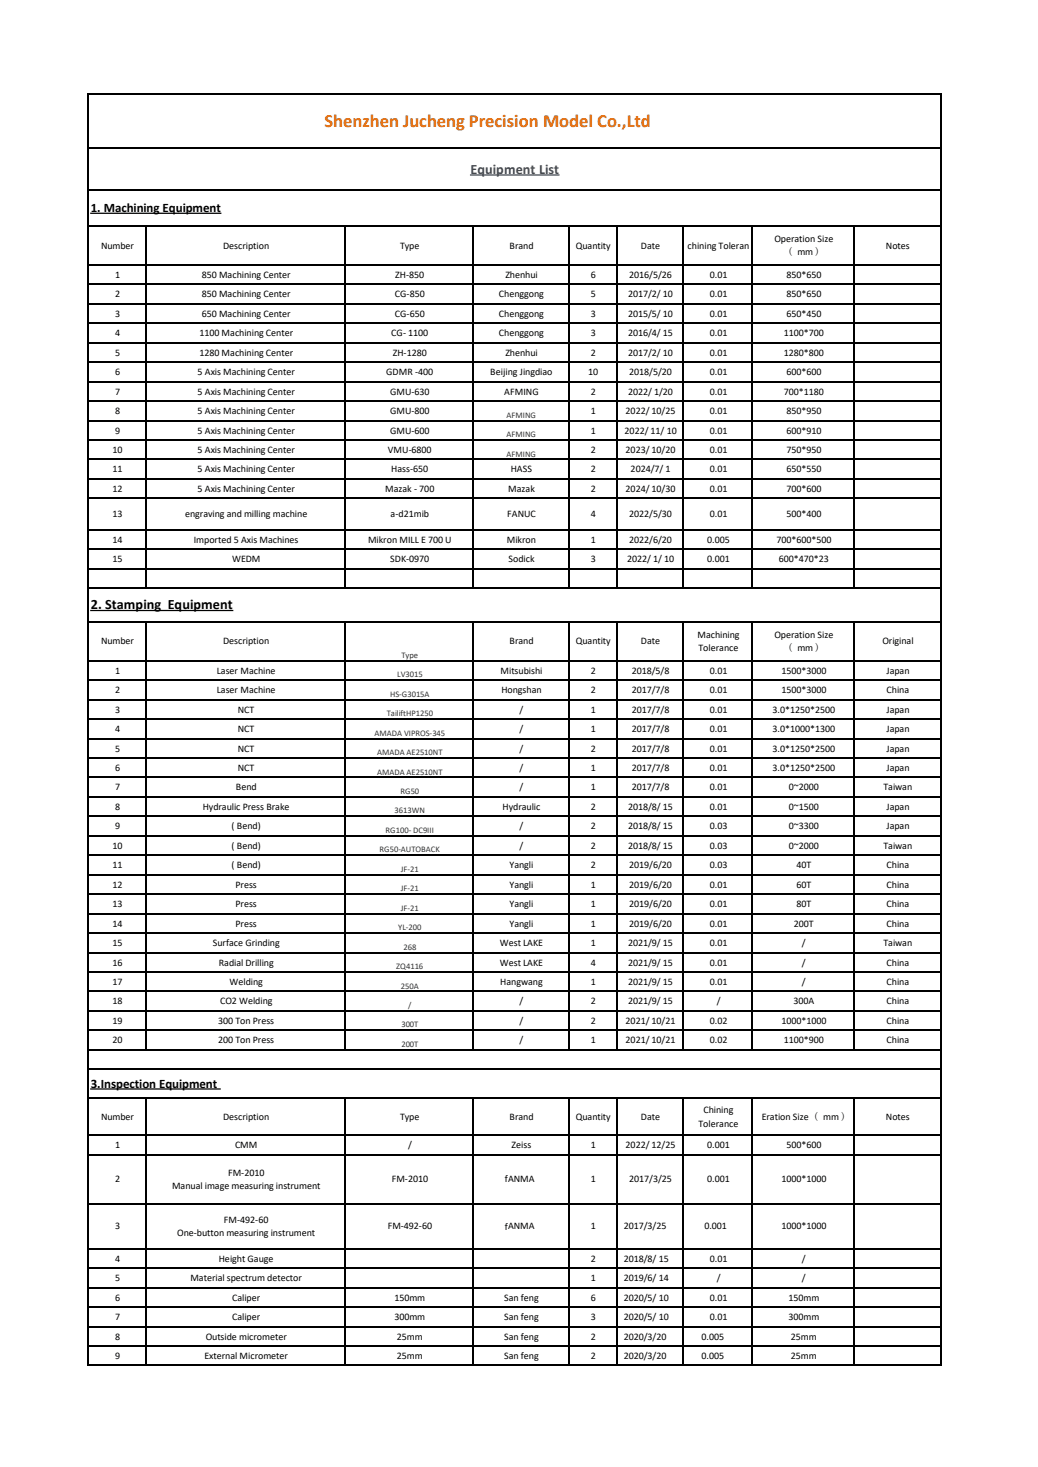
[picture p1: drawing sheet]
<svg xmlns="http://www.w3.org/2000/svg" width="210mm" height="297mm" viewBox="0 0 210 297" stroke-linecap="round" stroke-linejoin="round" font-family="sans-serif">
<defs><g id="words">
<text font-size="3.8" fill="#e26b0a" x="65.7" y="25.8">Shenzhen Jucheng Precision Model Co.,Ltd</text>
<text font-size="2.9" fill="#1f497d" x="95.2" y="35.1">Equipment List</text>
<text font-size="2.9" x="18.4" y="123.4">2. Stamping Equipment</text>
<g font-size="2.6">
<text x="18.4" y="42.9">1. Machining Equipment</text>
<text x="18.4" y="220.2">3.Inspection Equipment</text>
</g>
<g font-size="2">
<text x="20.5" y="50.3">Number</text>
<text x="45.1" y="50.3">Description</text>
<text x="80.9" y="50.3">Type</text>
<text x="103.1" y="50.3">Brand</text>
<text x="116.5" y="50.3">Quantity</text>
<text x="129.7" y="50.3">Date</text>
<text x="139.1" y="50.3">chining Toleran</text>
<text x="156.7" y="49">Operation Size</text>
<text x="159.3" y="51.7">( mm )</text>
<text x="179.2" y="50.3">Notes</text>
<text x="23.3" y="56.3">1</text>
<text x="40.8" y="56.3">850 Machining Center</text>
<text x="80" y="56.3">ZH-850</text>
<text x="102.2" y="56.3">Zhenhui</text>
<text x="119.5" y="56.3">6</text>
<text x="127.3" y="56.3">2016/5/26</text>
<text x="143.6" y="56.3">0.01</text>
<text x="159.1" y="56.3">850*650</text>
<text x="23.3" y="60.2">2</text>
<text x="23.3" y="64.1">3</text>
<text x="40.8" y="60.2">850 Machining Center</text>
<text x="40.8" y="64.1">650 Machining Center</text>
<text x="79.9" y="60.2">CG-850</text>
<text x="79.9" y="64.1">CG-650</text>
<text x="100.9" y="60.2">Chenggong</text>
<text x="100.9" y="64.1">Chenggong</text>
<text x="119.5" y="60.2">5</text>
<text x="119.5" y="64.1">3</text>
<text x="127.1" y="60.2">2017/2/ 10</text>
<text x="127.1" y="64.1">2015/5/ 10</text>
<text x="143.6" y="60.2">0.01</text>
<text x="143.6" y="64.1">0.01</text>
<text x="159.1" y="60.2">850*650</text>
<text x="159.1" y="64.1">650*450</text>
<text x="23.3" y="68.1">4</text>
<text x="40.3" y="68.1">1100 Machining Center</text>
<text x="79.2" y="68.1">CG- 1100</text>
<text x="100.9" y="68.1">Chenggong</text>
<text x="119.5" y="68.1">3</text>
<text x="127.1" y="68.1">2016/4/ 15</text>
<text x="143.6" y="68.1">0.01</text>
<text x="158.6" y="68.1">1100*700</text>
<text x="23.3" y="72">5</text>
<text x="23.3" y="76">6</text>
<text x="40" y="76">5 Axis Machining Center</text>
<text x="40.3" y="72">1280 Machining Center</text>
<text x="78.1" y="76">GDMR -400</text>
<text x="79.5" y="72">ZH-1280</text>
<text x="99.2" y="76">Beijing Jingdiao</text>
<text x="102.2" y="72">Zhenhui</text>
<text x="119" y="76">10</text>
<text x="119.5" y="72">2</text>
<text x="127.1" y="72">2017/2/ 10</text>
<text x="127.3" y="76">2018/5/20</text>
<text x="143.6" y="72">0.01</text>
<text x="143.6" y="76">0.01</text>
<text x="158.6" y="72">1280*800</text>
<text x="159.1" y="76">600*600</text>
<text x="23.3" y="79.9">7</text>
<text x="23.3" y="83.8">8</text>
<text x="40" y="79.9">5 Axis Machining Center</text>
<text x="40" y="83.8">5 Axis Machining Center</text>
<text x="78.9" y="79.9">GMU-630</text>
<text x="78.9" y="83.8">GMU-800</text>
<text x="102" y="79.9">AFMING</text>
<text x="119.5" y="79.9">2</text>
<text x="119.5" y="83.8">1</text>
<text x="126.6" y="83.8">2022/ 10/25</text>
<text x="127.1" y="79.9">2022/ 1/20</text>
<text x="143.6" y="79.9">0.01</text>
<text x="143.6" y="83.8">0.01</text>
<text x="158.6" y="79.9">700*1180</text>
<text x="159.1" y="83.8">850*950</text>
<text x="23.3" y="87.8">9</text>
<text x="40" y="87.8">5 Axis Machining Center</text>
<text x="78.9" y="87.8">GMU-600</text>
<text x="119.5" y="87.8">1</text>
<text x="126.4" y="87.8">2022/ 11/ 10</text>
<text x="143.6" y="87.8">0.01</text>
<text x="159.1" y="87.8">600*910</text>
<text x="22.8" y="91.7">10</text>
<text x="22.8" y="95.6">11</text>
<text x="40" y="91.7">5 Axis Machining Center</text>
<text x="40" y="95.6">5 Axis Machining Center</text>
<text x="78.5" y="91.7">VMU-6800</text>
<text x="79.2" y="95.6">Hass-650</text>
<text x="103.3" y="95.6">HASS</text>
<text x="119.5" y="91.7">2</text>
<text x="119.5" y="95.6">2</text>
<text x="126.6" y="91.7">2023/ 10/20</text>
<text x="127.6" y="95.6">2024/7/ 1</text>
<text x="143.6" y="91.7">0.01</text>
<text x="143.6" y="95.6">0.01</text>
<text x="159.1" y="91.7">750*950</text>
<text x="159.1" y="95.6">650*550</text>
<text x="22.8" y="99.6">12</text>
<text x="40" y="99.6">5 Axis Machining Center</text>
<text x="77.9" y="99.6">Mazak - 700</text>
<text x="102.8" y="99.6">Mazak</text>
<text x="119.5" y="99.6">2</text>
<text x="126.6" y="99.6">2024/ 10/30</text>
<text x="143.6" y="99.6">0.01</text>
<text x="159.1" y="99.6">700*600</text>
<text x="22.8" y="104.7">13</text>
<text x="37.5" y="104.7">engraving and milling machine</text>
<text x="79" y="104.7">a-d21mib</text>
<text x="102.6" y="104.7">FANUC</text>
<text x="119.5" y="104.7">4</text>
<text x="127.3" y="104.7">2022/5/30</text>
<text x="143.6" y="104.7">0.01</text>
<text x="159.1" y="104.7">500*400</text>
<text x="22.8" y="109.9">14</text>
<text x="22.8" y="113.8">15</text>
<text x="39.2" y="109.9">Imported 5 Axis Machines</text>
<text x="46.9" y="113.8">WEDM</text>
<text x="74.5" y="109.9">Mikron MILL E 700 U</text>
<text x="79" y="113.8">SDK-0970</text>
<text x="102.5" y="109.9">Mikron</text>
<text x="102.9" y="113.8">Sodick</text>
<text x="119.5" y="109.9">1</text>
<text x="119.5" y="113.8">3</text>
<text x="126.9" y="113.8">2022/ 1/ 10</text>
<text x="127.3" y="109.9">2022/6/20</text>
<text x="143.1" y="109.9">0.005</text>
<text x="143.1" y="113.8">0.001</text>
<text x="157.1" y="109.9">700*600*500</text>
<text x="157.6" y="113.8">600*470*23</text>
<text x="20.5" y="130.4">Number</text>
<text x="45.1" y="130.4">Description</text>
<text x="103.1" y="130.4">Brand</text>
<text x="116.5" y="130.4">Quantity</text>
<text x="129.7" y="130.4">Date</text>
<text x="141.1" y="129.1">Machining</text>
<text x="141.3" y="131.8">Tolerance</text>
<text x="156.7" y="129.1">Operation Size</text>
<text x="159.3" y="131.8">( mm )</text>
<text x="178.5" y="130.4">Original</text>
<text x="23.3" y="136.4">1</text>
<text x="43.9" y="136.4">Laser Machine</text>
<text x="101.3" y="136.4">Mitsubishi</text>
<text x="119.5" y="136.4">2</text>
<text x="127.8" y="136.4">2018/5/8</text>
<text x="143.6" y="136.4">0.01</text>
<text x="158.1" y="136.4">1500*3000</text>
<text x="179.3" y="136.4">Japan</text>
<text x="23.3" y="140.3">2</text>
<text x="43.9" y="140.3">Laser Machine</text>
<text x="101.4" y="140.3">Hongshan</text>
<text x="119.5" y="140.3">2</text>
<text x="127.8" y="140.3">2017/7/8</text>
<text x="143.6" y="140.3">0.01</text>
<text x="158.1" y="140.3">1500*3000</text>
<text x="179.4" y="140.3">China</text>
<text x="23.3" y="144.3">3</text>
<text x="23.3" y="148.2">4</text>
<text x="48.1" y="144.3">NCT</text>
<text x="48.1" y="148.2">NCT</text>
<text x="105.1" y="144.3">/</text>
<text x="105.1" y="148.2">/</text>
<text x="119.5" y="144.3">1</text>
<text x="119.5" y="148.2">1</text>
<text x="127.8" y="144.3">2017/7/8</text>
<text x="127.8" y="148.2">2017/7/8</text>
<text x="143.6" y="144.3">0.01</text>
<text x="143.6" y="148.2">0.01</text>
<text x="156.3" y="144.3">3.0*1250*2500</text>
<text x="156.3" y="148.2">3.0*1000*1300</text>
<text x="179.3" y="144.3">Japan</text>
<text x="179.3" y="148.2">Japan</text>
<text x="23.3" y="152.2">5</text>
<text x="48.1" y="152.2">NCT</text>
<text x="105.1" y="152.2">/</text>
<text x="119.5" y="152.2">2</text>
<text x="127.8" y="152.2">2017/7/8</text>
<text x="143.6" y="152.2">0.01</text>
<text x="156.3" y="152.2">3.0*1250*2500</text>
<text x="179.3" y="152.2">Japan</text>
<text x="23.3" y="156.1">6</text>
<text x="23.3" y="160">7</text>
<text x="47.7" y="160">Bend</text>
<text x="48.1" y="156.1">NCT</text>
<text x="105.1" y="156.1">/</text>
<text x="105.1" y="160">/</text>
<text x="119.5" y="156.1">1</text>
<text x="119.5" y="160">1</text>
<text x="127.8" y="156.1">2017/7/8</text>
<text x="127.8" y="160">2017/7/8</text>
<text x="143.6" y="156.1">0.01</text>
<text x="143.6" y="160">0.01</text>
<text x="156.3" y="156.1">3.0*1250*2500</text>
<text x="159.6" y="160">0~2000</text>
<text x="178.7" y="160">Taiwan</text>
<text x="179.3" y="156.1">Japan</text>
<text x="23.3" y="164">8</text>
<text x="23.3" y="167.9">9</text>
<text x="41" y="164">Hydraulic Press Brake</text>
<text x="46.9" y="167.9">( Bend)</text>
<text x="101.7" y="164">Hydraulic</text>
<text x="105.1" y="167.9">/</text>
<text x="119.5" y="164">2</text>
<text x="119.5" y="167.9">2</text>
<text x="127.1" y="164">2018/8/ 15</text>
<text x="127.1" y="167.9">2018/8/ 15</text>
<text x="143.6" y="164">0.01</text>
<text x="143.6" y="167.9">0.03</text>
<text x="159.6" y="164">0~1500</text>
<text x="159.6" y="167.9">0~3300</text>
<text x="179.3" y="164">Japan</text>
<text x="179.3" y="167.9">Japan</text>
<text x="22.8" y="171.8">10</text>
<text x="46.9" y="171.8">( Bend)</text>
<text x="105.1" y="171.8">/</text>
<text x="119.5" y="171.8">2</text>
<text x="127.1" y="171.8">2018/8/ 15</text>
<text x="143.6" y="171.8">0.03</text>
<text x="159.6" y="171.8">0~2000</text>
<text x="178.7" y="171.8">Taiwan</text>
<text x="22.8" y="175.8">11</text>
<text x="22.8" y="179.7">12</text>
<text x="46.9" y="175.8">( Bend)</text>
<text x="47.6" y="179.7">Press</text>
<text x="103.1" y="175.8">Yangli</text>
<text x="103.1" y="179.7">Yangli</text>
<text x="119.5" y="175.8">2</text>
<text x="119.5" y="179.7">1</text>
<text x="127.3" y="175.8">2019/6/20</text>
<text x="127.3" y="179.7">2019/6/20</text>
<text x="143.6" y="175.8">0.03</text>
<text x="143.6" y="179.7">0.01</text>
<text x="161.1" y="175.8">40T</text>
<text x="161.1" y="179.7">60T</text>
<text x="179.4" y="175.8">China</text>
<text x="179.4" y="179.7">China</text>
<text x="22.8" y="183.7">13</text>
<text x="47.6" y="183.7">Press</text>
<text x="103.1" y="183.7">Yangli</text>
<text x="119.5" y="183.7">1</text>
<text x="127.3" y="183.7">2019/6/20</text>
<text x="143.6" y="183.7">0.01</text>
<text x="161.1" y="183.7">80T</text>
<text x="179.4" y="183.7">China</text>
<text x="22.8" y="187.6">14</text>
<text x="22.8" y="191.5">15</text>
<text x="43.1" y="191.5">Surface Grinding</text>
<text x="47.6" y="187.6">Press</text>
<text x="101.1" y="191.5">West LAKE</text>
<text x="103.1" y="187.6">Yangli</text>
<text x="119.5" y="187.6">1</text>
<text x="119.5" y="191.5">1</text>
<text x="127.1" y="191.5">2021/9/ 15</text>
<text x="127.3" y="187.6">2019/6/20</text>
<text x="143.6" y="187.6">0.01</text>
<text x="143.6" y="191.5">0.01</text>
<text x="160.6" y="187.6">200T</text>
<text x="162.2" y="191.5">/</text>
<text x="178.7" y="191.5">Taiwan</text>
<text x="179.4" y="187.6">China</text>
<text x="22.8" y="195.5">16</text>
<text x="44.2" y="195.5">Radial Drilling</text>
<text x="101.1" y="195.5">West LAKE</text>
<text x="119.5" y="195.5">4</text>
<text x="127.1" y="195.5">2021/9/ 15</text>
<text x="143.6" y="195.5">0.01</text>
<text x="162.2" y="195.5">/</text>
<text x="179.4" y="195.5">China</text>
<text x="22.8" y="199.4">17</text>
<text x="22.8" y="203.3">18</text>
<text x="44.5" y="203.3">CO2 Welding</text>
<text x="46.4" y="199.4">Welding</text>
<text x="101.2" y="199.4">Hangwang</text>
<text x="105.1" y="203.3">/</text>
<text x="119.5" y="199.4">1</text>
<text x="119.5" y="203.3">2</text>
<text x="127.1" y="199.4">2021/9/ 15</text>
<text x="127.1" y="203.3">2021/9/ 15</text>
<text x="143.6" y="199.4">0.01</text>
<text x="145" y="203.3">/</text>
<text x="160.5" y="203.3">300A</text>
<text x="162.2" y="199.4">/</text>
<text x="179.4" y="199.4">China</text>
<text x="179.4" y="203.3">China</text>
<text x="22.8" y="207.3">19</text>
<text x="44.1" y="207.3">300 Ton Press</text>
<text x="105.1" y="207.3">/</text>
<text x="119.5" y="207.3">2</text>
<text x="126.6" y="207.3">2021/ 10/21</text>
<text x="143.6" y="207.3">0.02</text>
<text x="158.1" y="207.3">1000*1000</text>
<text x="179.4" y="207.3">China</text>
<text x="22.8" y="211.2">20</text>
<text x="44.1" y="211.2">200 Ton Press</text>
<text x="105.1" y="211.2">/</text>
<text x="119.5" y="211.2">1</text>
<text x="126.6" y="211.2">2021/ 10/21</text>
<text x="143.6" y="211.2">0.02</text>
<text x="158.6" y="211.2">1100*900</text>
<text x="179.4" y="211.2">China</text>
<text x="20.5" y="226.8">Number</text>
<text x="45.1" y="226.8">Description</text>
<text x="80.9" y="226.8">Type</text>
<text x="103.1" y="226.8">Brand</text>
<text x="116.5" y="226.8">Quantity</text>
<text x="129.7" y="226.8">Date</text>
<text x="142.3" y="225.4">Chining</text>
<text x="154.1" y="226.8">Eration Size ( mm )</text>
<text x="179.2" y="226.8">Notes</text>
<text x="23.3" y="232.5">1</text>
<text x="47.5" y="232.5">CMM</text>
<text x="82.5" y="232.5">/</text>
<text x="103.5" y="232.5">Zeiss</text>
<text x="119.5" y="232.5">1</text>
<text x="126.6" y="232.5">2022/ 12/25</text>
<text x="141.3" y="228.1">Tolerance</text>
<text x="143.1" y="232.5">0.001</text>
<text x="159.1" y="232.5">500*600</text>
<text x="23.3" y="239.4">2</text>
<text x="46.1" y="238">FM-2010</text>
<text x="79.2" y="239.4">FM-2010</text>
<text x="102.1" y="239.3">fANMA</text>
<text x="119.5" y="239.4">1</text>
<text x="127.3" y="239.4">2017/3/25</text>
<text x="143.1" y="239.4">0.001</text>
<text x="158.1" y="239.4">1000*1000</text>
<text x="34.8" y="240.8">Manual image measuring instrument</text>
<text x="23.3" y="248.9">3</text>
<text x="35.9" y="250.3">One-button measuring instrument</text>
<text x="45.3" y="247.5">FM-492-60</text>
<text x="78.4" y="248.9">FM-492-60</text>
<text x="102.1" y="248.9">fANMA</text>
<text x="119.5" y="248.9">1</text>
<text x="126.2" y="248.9">2017/3/25</text>
<text x="142.5" y="248.9">0.001</text>
<text x="158.1" y="248.9">1000*1000</text>
<text x="23.3" y="255.4">4</text>
<text x="44.3" y="255.4">Height Gauge</text>
<text x="119.5" y="255.4">2</text>
<text x="126.2" y="255.4">2018/8/ 15</text>
<text x="143.6" y="255.4">0.01</text>
<text x="162.2" y="255.4">/</text>
<text x="23.3" y="259.4">5</text>
<text x="23.3" y="263.3">6</text>
<text x="38.5" y="259.4">Material spectrum detector</text>
<text x="46.9" y="263.3">Caliper</text>
<text x="79.8" y="263.3">150mm</text>
<text x="102" y="263.3">San feng</text>
<text x="119.5" y="259.4">1</text>
<text x="119.5" y="263.3">6</text>
<text x="126.2" y="259.4">2019/6/ 14</text>
<text x="126.2" y="263.3">2020/5/ 10</text>
<text x="143.6" y="263.3">0.01</text>
<text x="145" y="259.4">/</text>
<text x="159.5" y="263.3">150mm</text>
<text x="162.2" y="259.4">/</text>
<text x="23.3" y="267.3">7</text>
<text x="46.9" y="267.3">Caliper</text>
<text x="79.8" y="267.3">300mm</text>
<text x="102" y="267.3">San feng</text>
<text x="119.5" y="267.3">3</text>
<text x="126.2" y="267.3">2020/5/ 10</text>
<text x="143.6" y="267.3">0.01</text>
<text x="159.5" y="267.3">300mm</text>
<text x="23.3" y="271.2">8</text>
<text x="23.3" y="275.1">9</text>
<text x="41.4" y="275.1">External Micrometer</text>
<text x="41.6" y="271.2">Outside micrometer</text>
<text x="80.3" y="271.2">25mm</text>
<text x="80.3" y="275.1">25mm</text>
<text x="102" y="271.2">San feng</text>
<text x="102" y="275.1">San feng</text>
<text x="119.5" y="271.2">2</text>
<text x="119.5" y="275.1">2</text>
<text x="126.2" y="271.2">2020/3/20</text>
<text x="126.2" y="275.1">2020/3/20</text>
<text x="141.9" y="271.2">0.005</text>
<text x="141.9" y="275.1">0.005</text>
<text x="160" y="271.2">25mm</text>
<text x="160" y="275.1">25mm</text>
</g>
<g font-size="1.7" fill="#333">
<text x="102.5" y="84.6">AFMING</text>
<text x="102.5" y="88.5">AFMING</text>
<text x="102.5" y="92.4">AFMING</text>
<text x="80.3" y="137.1">LV3015</text>
<text x="81.2" y="133.2">Type</text>
<text x="78.9" y="141.1">HS-G3015A</text>
<text x="75.8" y="148.9">AMADA VIPROS-345</text>
<text x="78.2" y="145">TailiftHP1250</text>
<text x="76.3" y="152.9">AMADA AE2510NT</text>
<text x="76.3" y="156.8">AMADA AE2510NT</text>
<text x="81" y="160.8">RG50</text>
<text x="79.8" y="164.7">3613WN</text>
<text x="76.8" y="172.6">RG50-AUTOBACK</text>
<text x="78" y="168.6">RG100- DC9III</text>
<text x="81.1" y="176.5">JF-21</text>
<text x="81.1" y="180.4">JF-21</text>
<text x="81.1" y="184.4">JF-21</text>
<text x="80.6" y="188.3">YL-200</text>
<text x="80.2" y="196.2">ZQ4116</text>
<text x="81.6" y="192.3">268</text>
<text x="81.1" y="200.1">250A</text>
<text x="81.2" y="208">300T</text>
<text x="82.6" y="204.1">/</text>
<text x="81.2" y="211.9">200T</text>
</g>
</g></defs>
<path d="M95.2 35.4h17.9" fill="none" stroke="#1f497d" stroke-width=".25"/>
<g fill="none" stroke="#000" stroke-width=".25">
<path d="M17.7 19.1h172.7M17.8 19v257.6M190.3 19v257.6M17.7 30h172.7M17.7 38.4h172.7M17.7 45.7h172.7M17.7 53.6h172.7M17.7 57.6h172.7M18.4 43.2h26.3M29.5 45.6v73.5M69.8 45.6v73.5M95.8 45.6v73.5"/>
<path d="M115 45.6v73.5M124.8 45.6v73.5M138.3 45.6v73.5M152.2 45.6v73.5M172.8 45.6v73.5M17.7 61.5h172.7M17.7 65.4h172.7M17.7 69.4h172.7M17.7 73.3h172.7M17.7 77.3h172.7M17.7 81.2h172.7M17.7 85.1h172.7"/>
<path d="M17.7 89.1h172.7M17.7 93h172.7M17.7 96.9h172.7M17.7 100.9h172.7M17.7 107.2h172.7M17.7 111.2h172.7M17.7 115.1h172.7M17.7 119h172.7M17.7 125.9h172.7M17.7 133.8h172.7M17.7 137.7h172.7M18.4 123.6h28.7"/>
<path d="M29.5 125.7v86.9M69.8 125.7v86.9M95.8 125.7v86.9M115 125.7v86.9M124.8 125.7v86.9M138.3 125.7v86.9M152.2 125.7v86.9M172.8 125.7v86.9M17.7 141.6h172.7M17.7 145.6h172.7M17.7 149.5h172.7M17.7 153.5h172.7"/>
<path d="M17.7 157.4h172.7M17.7 161.3h172.7M17.7 165.3h172.7M17.7 169.2h172.7M17.7 173.1h172.7M17.7 177.1h172.7M17.7 181h172.7M17.7 185h172.7M17.7 188.9h172.7M17.7 192.8h172.7M17.7 196.8h172.7M17.7 200.7h172.7"/>
<path d="M17.7 204.6h172.7M17.7 208.6h172.7M17.7 212.5h172.7M17.7 216.4h172.7M17.7 222.3h172.7M17.7 229.8h172.7M17.7 233.8h172.7M18.4 220.5h26.1M29.5 222.2v54.4M69.8 222.2v54.4M95.8 222.2v54.4M115 222.2v54.4"/>
<path d="M124.8 222.2v54.4M138.3 222.2v54.4M152.2 222.2v54.4M172.8 222.2v54.4M17.7 243.7h172.7M17.7 252.8h172.7M17.7 256.8h172.7M17.7 260.7h172.7M17.7 264.6h172.7M17.7 268.6h172.7M17.7 272.5h172.7M17.7 276.4h172.7"/>
</g>
<use href="#words"/>
</svg>
